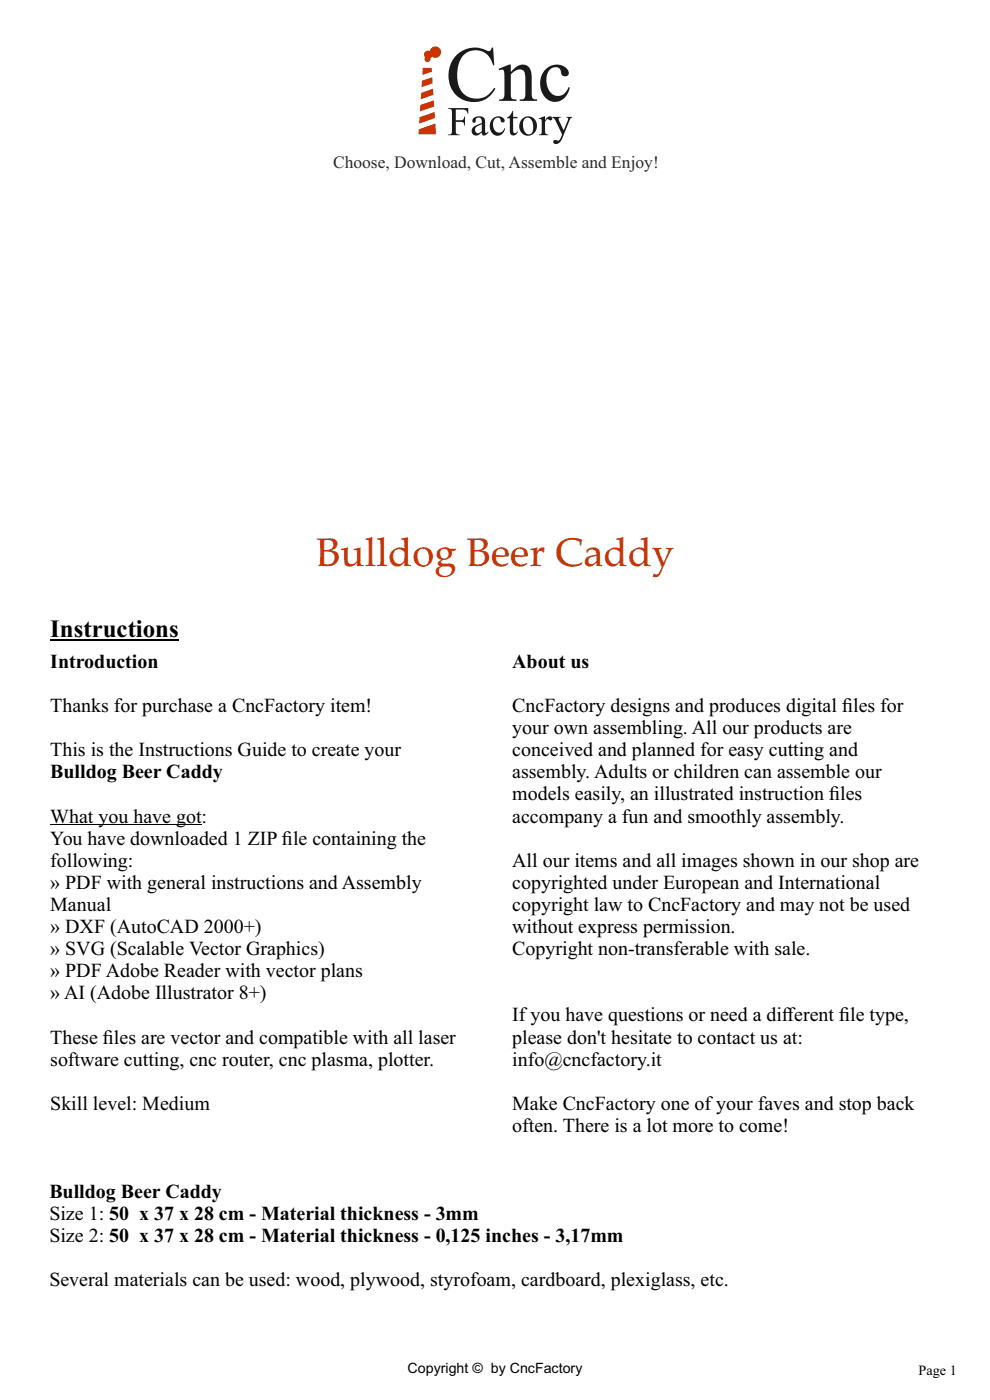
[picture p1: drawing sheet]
<svg xmlns="http://www.w3.org/2000/svg" width="210mm" height="297mm" viewBox="0 0 210 297" stroke-linecap="round" stroke-linejoin="round" font-family="sans-serif">
<defs><g id="words">
<text font-size="8.5" fill="#c30" x="67.1" y="120.2">Bulldog Beer Caddy</text>
<text font-size="5.3" x="10.7" y="135.1">Instructions</text>
<g font-size="4.2">
<text x="10.7" y="141.7">Introduction</text>
<text x="108.7" y="141.7">About us</text>
<text x="10.7" y="151.1">Thanks for purchase a CncFactory item!</text>
<text x="108.7" y="151.1">CncFactory designs and produces digital f</text>
<text x="108.7" y="155.8">your own assembling. All our products are</text>
<text x="178.6" y="151.1">iles for</text>
<text x="10.7" y="160.4">This is the Instructions Guide to create your</text>
<text x="108.7" y="160.4">conceived and planned for easy cutting and</text>
<text x="10.7" y="165.1">Bulldog Beer Caddy</text>
<text x="108.7" y="165.1">assembly. Adults or children can assemble our</text>
<text x="108.7" y="169.8">models easily, an illustrated instruction f</text>
<text x="175.9" y="169.8">iles</text>
<text x="10.7" y="174.5">What you have got:</text>
<text x="10.7" y="179.2">You have downloaded 1 ZIP f</text>
<text x="59.8" y="179.2">ile containing the</text>
<text x="108.7" y="174.5">accompany a fun and smoothly assembly.</text>
<text x="10.7" y="183.9">following:</text>
<text x="108.7" y="183.9">All our items and all images shown in our shop are</text>
<text x="10.7" y="188.6">» PDF with general instructions and Assembly</text>
<text x="108.7" y="188.6">copyrighted under European and International</text>
<text x="10.7" y="193.3">Manual</text>
<text x="10.7" y="197.9">» DXF (AutoCAD 2000+)</text>
<text x="108.7" y="193.3">copyright law to CncFactory and may not be used</text>
<text x="108.7" y="197.9">without express permission.</text>
<text x="10.7" y="202.6">» SVG (Scalable Vector Graphics)</text>
<text x="108.7" y="202.6">Copyright non-transferable with sale.</text>
<text x="10.7" y="207.3">» PDF Adobe Reader with vector plans</text>
<text x="10.7" y="212">» AI (Adobe Illustrator 8+)</text>
<text x="10.7" y="221.4">These f</text>
<text x="21.8" y="221.4">iles are vector and compatible with all laser</text>
<text x="108.7" y="216.7">If you have questions or need a dif</text>
<text x="108.7" y="221.4">please don't hesitate to contact us at:</text>
<text x="165.9" y="216.7">ferent f</text>
<text x="178" y="216.7">ile type,</text>
<text x="10.7" y="226.1">software cutting, cnc router, cnc plasma, plotter.</text>
<text x="108.7" y="226.1">info@cncfactory.it</text>
<text x="10.7" y="235.5">Skill level: Medium</text>
<text x="108.7" y="235.5">Make CncFactory one of your faves and stop back</text>
<text x="108.7" y="240.1">often. There is a lot more to come!</text>
<text x="10.5" y="254.1">Bulldog Beer Caddy</text>
<text x="10.5" y="258.7">Size 1: 50 x 37 x 28 cm - Material thickness - 3mm</text>
<text x="10.5" y="263.4">Size 2: 50 x 37 x 28 cm - Material thickness - 0,125 inches - 3,17mm</text>
<text x="10.5" y="272.8">Several materials can be used: wood, plywood, styrofoam, cardboard, plexiglass, etc.</text>
</g>
<text font-size="3.7" fill="#2b2a29" x="70.7" y="35.7">Choose, Download, Cut, Assemble and Enjoy!</text>
<g font-size="3">
<text x="86.5" y="291.4">Copyright © by CncFactory</text>
<text x="194.8" y="291.6">Page 1</text>
</g>
</g></defs>
<path d="M95.1 22.9h4.2l-.1 1.3a1.05 1.05 0 0 0-1.2-1h-1.3v2.3h1a.68 .68 0 0 0 .8-.8h.1v2h-.1a.66 .66 0 0 0-.8-.8h-1v1.9a.61 .61 0 0 0 .8 .7v.2h-2.4v-.2a.65 .65 0 0 0 .6-.1 .65 .65 0 0 0 .2-.7l-.1-4.2-.1-.3-.6-.1zM100.4 25.1a1.68 1.68 0 0 1 2.4 .2l.1 2.2a.43 .43 0 0 0 .2 .7l.5-.3a.72 .72 0 0 1-.5 .8 .72 .72 0 0 1-.9-.4v-.2l-.2 .2a1.08 1.08 0 0 1-1.8 .1 1.08 1.08 0 0 1 .6-1.7l1.4-.6a.79 .79 0 0 0-.2-.9 .79 .79 0 0 0-.9-.1l-.2 .5a.41 .41 0 0 1-.6 .4 .41 .41 0 0 1 0-.7zM101 27a.76 .76 0 0 0 .1 1.2 .76 .76 0 0 0 1.1-.4v-1.4zM104.4 25.3a1.5 1.5 0 0 1 2.7 .3 .44 .44 0 0 1-.6 .4 .44 .44 0 0 1-.3-.5 .78 .78 0 0 0-.8-.5 .78 .78 0 0 0-.7 .7 1.72 1.72 0 0 0 1.3 2.4 1.37 1.37 0 0 0 1-.9h.2a1.63 1.63 0 0 1-1.8 1.6 1.63 1.63 0 0 1-1.5-1.8l.1-.8zM108.7 23.5h.1v1.3h1v.3h-1v2.5a.46 .46 0 0 0 .3 .6 .46 .46 0 0 0 .6-.3h.2a.87 .87 0 0 1-1 .8 .87 .87 0 0 1-.8-1v-2.6h-.6v-.1l.7-.5zM110.9 25.1a1.98 1.98 0 0 1 2.7 .5 1.98 1.98 0 0 1-.5 2.8 1.98 1.98 0 0 1-2.7-.5 1.98 1.98 0 0 1 .5-2.8zM111.4 25.1a2.37 2.37 0 0 0 .6 3.4 1.12 1.12 0 0 0 1.1-1.5 1.62 1.62 0 0 0-1.4-2zM114.3 25.1l1.3-.4v.8a.98 .98 0 0 1 1.3-.7 .44 .44 0 0 1 .1 .7 .44 .44 0 0 1-.7-.2h-.3l-.4 .6v1.9a.6 .6 0 0 0 .7 .7v.2h-2v-.2a.53 .53 0 0 0 .5-.1 .53 .53 0 0 0 .1-.6v-1.5a.8 .8 0 0 0-.4-1.1l-.2 .1zM117.1 24.8h1.9v.1a.42 .42 0 0 0-.5 .3 .42 .42 0 0 0 .1 .5l1 2 .9-2.4v-.2l-.4-.2v-.1h1.3v.1a.6 .6 0 0 0-.6 .6l-1.7 4.3a.97 .97 0 0 1-.8 .7 .97 .97 0 0 1-.9-.3 .61 .61 0 0 1 1-.4l.4-.2 .4-1.1-1.4-3.1-.7-.5z" fill-rule="evenodd" fill="#1a1a1a"/>
<g fill="#c30">
<path d="M88.8 27.4l3.5-1.2 .2 2.3h-3.7zM89 24.9l3.2-1.2 .1 1.3-3.4 1.2zM89.2 22.3l2.8-1 .1 1.3-3 1zM89.3 19.7l2.5-.9 .1 1.3-2.6 1zM89.5 17.1l2.2-.7 .1 1.3-2.4 .8zM89.7 14.4h1.8l.1 .8-2 .7z" fill-rule="evenodd"/>
<path d="M90.2 10.9l.6-.2 .4 .1a1.2 1.2 0 0 1 1.6-.9 1.2 1.2 0 0 1 .6 1.7 1.2 1.2 0 0 1-1.7 .4l-.4 .4a.63 .63 0 0 1-.7 .8 .63 .63 0 0 1-.4-1 .85 .85 0 0 1 0-1.3z" fill-rule="evenodd"/>
</g>
<path d="M96.8 11.8a5.7 5.7 0 0 1 6.8-.9l.5-.3 .2-.5h.3l.2 3.8h-.2a3.7 3.7 0 0 0-3.8-3.2 3.7 3.7 0 0 0-3.6 3.4 6.2 6.2 0 0 0 1.4 6.1 4.2 4.2 0 0 0 6.2-1.6l.3 .2a5.3 5.3 0 0 1-6.4 2.6 5.3 5.3 0 0 1-3.5-5.9 6.1 6.1 0 0 1 1.6-3.7zM105.8 14.6l2.2-.9h.4v1.6a2.86 2.86 0 0 1 3.2-1.5 2.6 2.6 0 0 1 1.2 2.7v3.2a1.04 1.04 0 0 0 .7 1.4h.4v.3h-3.7v-.3a.92 .92 0 0 0 1-.2 .92 .92 0 0 0 .2-.9v-3.8a1.24 1.24 0 0 0-.5-1.3 1.24 1.24 0 0 0-1.4 0l-1.1 .9v3.9a.99 .99 0 0 0 .7 1.4h.5v.3h-3.7v-.3a1.01 1.01 0 0 0 1.1-1.4v-3.5a1.28 1.28 0 0 0-.4-1.4l-.7 .1zM115.6 14.8a2.97 2.97 0 0 1 5 .5 .84 .84 0 0 1-.8 .9 .84 .84 0 0 1-.8-1 1.26 1.26 0 0 0-.9-1 1.26 1.26 0 0 0-1.3 .4 3.8 3.8 0 0 0 .7 5.6 2.33 2.33 0 0 0 3.1-1.7l.3 .1a3.1 3.1 0 0 1-4.6 2.6 4.4 4.4 0 0 1-.7-6.4z" fill-rule="evenodd" fill="#1a1a1a"/>
<path d="M10.7 175h32.1" fill="none" stroke="#000" stroke-width=".21"/>
<path d="M10.7 135.7h27.2" fill="none" stroke="#000" stroke-width=".24"/>
<use href="#words"/>
</svg>
